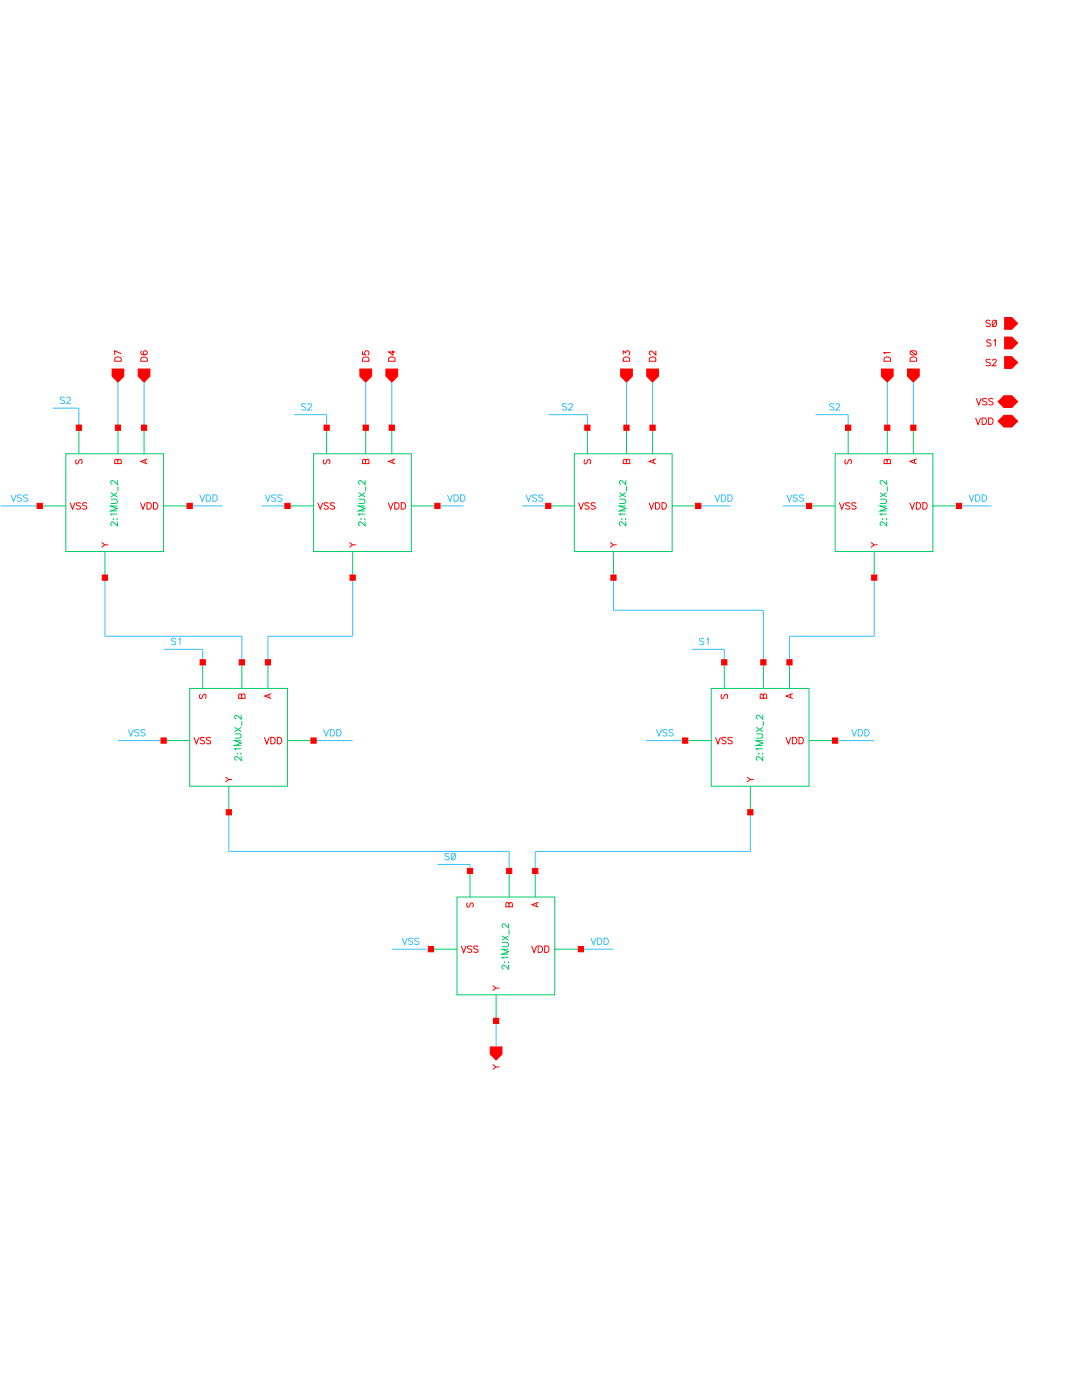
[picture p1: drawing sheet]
<svg xmlns="http://www.w3.org/2000/svg" width="216mm" height="279mm" viewBox="0 0 216 279" stroke-linecap="round" stroke-linejoin="round" font-family="sans-serif">
<g fill="none" stroke="#0c6" stroke-width=".2">
<path d="M13.1 90.6h19.5v19.5h-19.5zM15.7 85.4v5.2M22.1 99.6h.9l.4 .4-.2 .4-1.1 .1M22.1 98.3l1.3 .9M23.4 95.8v.9l-.6-.6-.4-.2-.2 .1-.1 .4 .3 .2M23.4 98.3l-1.3 .9M23.5 97.1v1M23.5 85.4v5.2M28.7 85.4v5.2M62.6 90.6h19.5v19.5h-19.5zM65.2 85.4v5.2M71.5 99.6h1l.3 .4-.1 .4-1.2 .1"/>
<path d="M71.5 98.3l1.3 .9M72.8 98.3l-1.3 .9M72.8 95.8v.9l-.6-.6-.4-.2-.2 .1-.1 .4 .4 .2M73 97.1v1M73 85.4v5.2M78.2 85.4v5.2M114.6 90.6h19.5v19.5h-19.5zM117.2 85.4v5.2M123.6 99.6h.9l.4 .4-.2 .4-1.1 .1M123.6 98.3l1.3 .9M124.9 95.8v.9l-.6-.6-.5-.2-.2 .1v.4l.3 .2M124.9 98.3l-1.3 .9"/>
<path d="M125 97.1v1M125 85.4v5.2M130.2 85.4v5.2M166.6 90.6h19.6v19.5h-19.6zM169.2 85.4v5.2M175.6 99.6h.9l.4 .4-.2 .4-1.1 .1M175.6 98.3l1.3 .9M176.9 98.3l-1.3 .9M176.9 95.8v.9l-.6-.6-.4-.2-.2 .1-.1 .4 .3 .2M177 97.1v1M177 85.4v5.2M182.3 85.4v5.2"/>
<path d="M7.9 101h5.2M20.9 110.1v5.2M22.6 103.5v.1zM23.3 103.5v.1zM23.4 102.6h-1.3l.3 .3M23.4 104.1v.8l-.6-.6-.4-.2-.2 .2-.1 .3 .3 .3M23.4 101h-1.3l1.3 .5-1.3 .5h1.3M32.6 101h5.3M57.4 101h5.2M70.4 110.1v5.2M72 103.5v.1zM72.8 103.5v.1z"/>
<path d="M72.8 104.1v.8l-.6-.6-.4-.2-.2 .2-.1 .3 .4 .3M72.8 102.6h-1.3l.3 .3M72.8 101h-1.3l1.3 .5-1.3 .5h1.3M82.1 101h5.2M109.4 101h5.2M122.4 110.1v5.2M124.1 103.5v.1zM124.8 103.5v.1zM124.9 101h-1.3l1.3 .5-1.3 .5h1.3M124.9 102.6h-1.3l.2 .3M124.9 104.1v.8l-.6-.6-.5-.2-.2 .2v.3l.3 .3M134.1 101h5.2"/>
<path d="M161.4 101h5.2M174.4 110.1v5.2M176.1 103.5v.1zM176.9 103.5v.1zM176.9 101h-1.3l1.3 .5-1.3 .5h1.3M176.9 102.6h-1.3l.3 .3M176.9 104.1v.8l-.6-.6-.4-.2-.2 .2-.1 .3 .3 .3M186.2 101h5.2M37.9 137.4h19.5v19.5h-19.5zM40.4 132.2v5.2M48.3 132.2v5.2M53.5 132.2v5.2"/>
<path d="M141.9 137.4h19.5v19.5h-19.5zM144.5 132.2v5.2M152.3 132.2v5.2M157.5 132.2v5.2M32.6 147.8h5.3M45.7 156.9v5.2M46.8 146.5h1l.3 .3-.2 .5h-1.1M46.8 145.2l1.3 .8M47.3 150.4h.1zM48.1 150.4v.1zM48.1 150.9v.9l-.6-.6-.4-.2-.3 .2v.3l.3 .2M48.1 145.2l-1.3 .8"/>
<path d="M48.1 149.4h-1.3l.3 .3M48.1 147.8h-1.3l1.3 .5-1.3 .5h1.3M48.1 142.7v.8l-.6-.6-.4-.2-.3 .3v.2l.3 .3M48.2 143.9v1M57.4 147.8h5.2M136.7 147.8h5.2M149.7 156.9v5.2M150.9 146.5h.9l.4 .3-.2 .5h-1.1M150.9 145.2l1.3 .8M151.4 150.4v.1zM152.1 150.4v.1zM152.2 145.2l-1.3 .8"/>
<path d="M152.2 147.8h-1.3l1.3 .5-1.3 .5h1.3M152.2 142.7v.8l-.6-.6-.5-.2-.2 .3v.2l.3 .3M152.2 149.4h-1.3l.2 .3M152.2 150.9v.9l-.6-.6-.5-.2-.2 .2v.3l.3 .2M152.3 143.9v1M161.4 147.8h5.2M91.2 179h19.5v19.5h-19.5zM93.8 173.8v5.2M101.6 173.8v5.2M106.8 173.8v5.2M86 189.4h5.2M99 198.5v5.2"/>
<path d="M100.2 188.1h.9l.4 .4-.2 .4h-1.1M100.2 186.8l1.3 .8M100.6 192h.1zM101.4 192v.1zM101.5 184.3v.9l-.7-.7-.4-.1-.2 .2v.3l.3 .2M101.5 186.8l-1.3 .8M101.5 189.4h-1.3l1.3 .5-1.3 .5h1.3M101.5 191.1h-1.3l.2 .3M101.5 192.5v.9l-.7-.6-.4-.2-.2 .1v.4l.3 .2M101.6 185.5v1M110.7 189.4h5.2"/>
</g>
<g fill="none" stroke="#39bfff" stroke-width=".2">
<path d="M12.9 79.4l-.3-.2-.6 .2 .1 .3 .7 .3 .1 .4-.3 .1-.6-.1M13.3 79.6l.3-.4h.2l.3 .3-.2 .4-.6 .6h.8M23.5 76.3v9.1M28.7 76.3v9.1M73 76.3v9.1M78.2 76.3v9.1M125 76.3v9.1M130.2 76.3v9.1M177 76.3v9.1M182.3 76.3v9.1M2.2 98.8l.5 1.3 .5-1.3M4.3 98.9l-.3-.1-.6 .1 .2 .4 .7 .4v.2l-.3 .2-.6-.2"/>
<path d="M5.5 98.9l-.3-.1-.5 .1 .1 .4 .7 .4v.2l-.3 .2-.5-.2M10.5 81.5h5.2v3.9M39.9 98.8l.5 1.3 .5-1.3M41.2 98.8h.4a.69 .69 0 0 1 .5 .6 .69 .69 0 0 1-.5 .7h-.4zM42.5 98.8h.4a.69 .69 0 0 1 .5 .6 .69 .69 0 0 1-.5 .7h-.4zM52.9 98.8l.5 1.3 .5-1.3M55 98.9l-.3-.1-.5 .1 .1 .4 .7 .4v.2l-.3 .2-.5-.2M56.3 98.9l-.3-.1-.6 .1 .1 .4 .8 .4v.2l-.3 .2-.6-.2M58.7 82.8h6.5v2.6M61 80.7a.53 .53 0 0 0-.9 .1l.2 .2 .6 .3 .1 .2v.2l-.3 .1-.5-.1M61.5 80.9l.1-.3 .3-.1 .3 .4-.8 .9h.9M89.3 98.8l.5 1.3 .5-1.3"/>
<path d="M90.6 98.8h.4a.69 .69 0 0 1 .5 .6 .69 .69 0 0 1-.5 .7h-.4zM91.9 98.8h.4a.69 .69 0 0 1 .5 .6 .69 .69 0 0 1-.5 .7h-.4zM105 98.8l.5 1.3 .5-1.3M107.1 98.9l-.3-.1-.6 .1 .1 .4 .8 .4v.2l-.3 .2-.6-.2M108.3 98.9l-.3-.1-.5 .1 .1 .4 .7 .4v.2l-.3 .2-.5-.2M109.4 82.8h7.8v2.6M113.1 80.7l-.4-.2-.5 .2 .1 .3 .6 .3 .2 .2v.2l-.4 .1-.5-.1M113.5 80.9l.1-.3 .4-.1 .2 .4-.8 .9h.9M142.6 98.8l.5 1.3 .5-1.3M143.9 98.8h.5a.69 .69 0 0 1 .4 .6 .69 .69 0 0 1-.4 .7h-.5zM145.2 98.8h.5a.69 .69 0 0 1 .4 .6 .69 .69 0 0 1-.4 .7h-.5zM157 98.8l.5 1.3 .5-1.3"/>
<path d="M159.1 98.9l-.3-.1-.6 .1 .2 .4 .7 .4v.2l-.3 .2-.6-.2M160.4 98.9l-.4-.1-.5 .1 .1 .4 .8 .4v.2l-.4 .2-.5-.2M162.7 82.8h6.5v2.6M166.4 80.7a.54 .54 0 0 0-.9 .1l.2 .2 .6 .3 .1 .2v.2l-.3 .1-.6-.1M166.8 80.9l.1-.3 .4-.1 .3 .4-.8 .9h.8M193.4 98.8l.5 1.3 .5-1.3M194.7 98.8h.4a.69 .69 0 0 1 .5 .6 .69 .69 0 0 1-.5 .7h-.4zM196 98.8h.4a.69 .69 0 0 1 .5 .6 .69 .69 0 0 1-.5 .7h-.4zM.1 101h7.8M20.9 115.3v11.7h27.4v5.2M37.9 101h6.5M52.2 101h5.2"/>
<path d="M70.4 115.3v11.7h-16.9v5.2M87.3 101h5.2M104.2 101h5.2M122.4 115.3v6.5h29.9v10.4M139.3 101h6.5M156.2 101h5.2M174.4 115.3v11.7h-16.9v5.2M191.4 101h6.5M32.6 129.6h7.8v2.6M35.1 127.6l-.3-.2-.6 .2 .1 .3 .8 .4v.2l-.3 .2-.6-.2M35.6 127.6l.3-.2v1.3M138 129.6h6.5v2.6"/>
<path d="M140.4 127.6l-.3-.2-.5 .2 .1 .3 .7 .4v.2l-.3 .2-.5-.2M141 127.6l.3-.2v1.3M23.5 147.8h9.1M25.6 145.6l.5 1.3 .5-1.3M27.7 145.8a.53 .53 0 0 0-.9 0l.2 .3 .7 .4v.2l-.3 .2-.5-.2M29 145.8l-.3-.2-.6 .2 .1 .3 .8 .4v.2l-.3 .2-.6-.2M62.6 147.8h7.8M64.6 145.6l.5 1.3 .5-1.3M65.9 145.6h.4a.7 .7 0 0 1 .5 .6 .7 .7 0 0 1-.5 .7h-.4zM67.2 145.6h.4a.7 .7 0 0 1 .5 .6 .7 .7 0 0 1-.5 .7h-.4zM128.9 147.8h7.8M131 145.6l.5 1.3 .5-1.3"/>
<path d="M133.1 145.8a.53 .53 0 0 0-.9 0l.2 .3 .7 .4v.2l-.3 .2-.6-.2M134.3 145.8l-.3-.2-.5 .2 .1 .3 .7 .4v.2l-.3 .2-.5-.2M166.6 147.8h7.8M170 145.6l.4 1.3 .5-1.3M171.3 145.6h.4a.7 .7 0 0 1 .4 .6 .7 .7 0 0 1-.4 .7h-.4zM172.6 145.6h.4a.7 .7 0 0 1 .4 .6 .7 .7 0 0 1-.4 .7h-.4zM45.7 162.1v7.8h55.9v3.9M87.3 172.5h6.5v1.3M89.6 170.5l-.3-.2-.5 .2 .1 .3 .7 .4v.2l-.3 .2-.5-.2M90.2 170.4a.42 .42 0 0 1 .6 .2l.1 .3a.56 .56 0 0 1-.5 .7 .83 .83 0 0 1-.2-1.2zM90.9 170.3l-.9 1.3M149.7 162.1v7.8h-42.9v3.9"/>
<path d="M78.2 189.4h7.8M80.3 187.2l.5 1.3 .4-1.3M82.4 187.4l-.3-.2-.6 .2 .1 .3 .8 .4v.2l-.3 .2-.6-.2M83.6 187.4l-.3-.2-.6 .2 .2 .3 .7 .4v.2l-.3 .2-.6-.2M115.9 189.4h6.5M117.9 187.2l.5 1.3 .5-1.3M119.2 187.2h.4a.69 .69 0 0 1 .5 .7 .69 .69 0 0 1-.5 .6h-.4zM120.5 187.2h.5a.69 .69 0 0 1 .4 .7 .69 .69 0 0 1-.4 .6h-.5zM99 203.7v5.2"/>
</g>
<g fill="none" stroke="#f00" stroke-width=".2">
<path d="M22.9 71.5a.73 .73 0 0 1 1.3 .2v.4h-1.3zM24.2 70.6l-1.3-.6v.9M28.2 71.5a.73 .73 0 0 1 1.2 .2v.4h-1.3zM28.3 70.1h-.1a.42 .42 0 0 0 .1 .6h.9a.4 .4 0 0 0 .1-.6 .4 .4 0 0 0-.7 .1 .4 .4 0 0 0 .4 .6M72.3 70.1v.6l.6 .1a.46 .46 0 0 1 0-.7 .46 .46 0 0 1 .7 .1 .46 .46 0 0 1-.2 .7M72.4 71.5a.72 .72 0 0 1 1.2 .2v.4h-1.3zM77.6 71.5a.73 .73 0 0 1 1.2 .2v.4h-1.3zM78.4 69.9v1l-.9-.7h1.3M124.4 70.7v-.6l.5 .3a.43 .43 0 0 1 .7-.3 .43 .43 0 0 1-.2 .8M124.4 71.5a.73 .73 0 0 1 1.3 .2v.4h-1.3zM129.6 71.5a.72 .72 0 0 1 1.3 .2v.4h-1.3zM130.9 70v.9l-.7-.7-.4-.1-.2 .1v.4l.3 .2"/>
<path d="M176.5 71.5a.72 .72 0 0 1 1.2 .2v.4h-1.3zM177.7 70.4h-1.3l.2 .3M181.6 70l1.3 .9M181.7 70.2l.5-.2a.56 .56 0 0 1 .7 .5 .71 .71 0 0 1-.7 .4 .71 .71 0 0 1-.6-.5zM181.7 71.5a.73 .73 0 0 1 1.2 .2v.4h-1.3zM194.8 79.5l.5 1.3 .5-1.3M196.9 79.7a.54 .54 0 0 0-.9 .1l.2 .2 .7 .4v.2l-.3 .2-.6-.2M197.6 71.9l-.3-.2-.6 .2 .2 .3 .6 .3 .1 .3-.3 .2-.6-.2M197.6 64.1l-.3-.2-.6 .2 .2 .3 .6 .3 .1 .3-.3 .2-.6-.2M197.7 68l-.3-.2-.5 .2 .1 .3 .7 .4v.2l-.3 .2-.5-.2M198 72l.3-.3h.2l.3 .2-.2 .5-.6 .6h.9M198.1 79.7a.54 .54 0 0 0-.8 .1l.1 .2 .7 .4v.2l-.3 .2-.5-.2"/>
<path d="M198.2 64a.42 .42 0 0 1 .6 .1l.1 .4a.55 .55 0 0 1-.5 .7 .82 .82 0 0 1-.2-1.2zM198.3 68l.3-.2v1.3M198.9 63.9l-.9 1.3M15.3 91.7l-.2 .3 .2 .6 .3-.1 .4-.8h.2l.2 .3-.2 .6M23.5 92l-.2-.3h-.3l-.1 .8h1.3v-.5l-.3-.3-.3 .1-.1 .7M29 91.8v.6M29.4 91.6l-1.3 .5 1.3 .5M64.7 91.7l-.2 .3 .2 .6 .3-.1 .4-.8h.2l.2 .3-.2 .6M72.9 92l-.2-.3h-.3l-.1 .8h1.3v-.5l-.2-.3-.4 .1-.1 .7M78.4 91.8v.6M78.8 91.6l-1.3 .5 1.3 .5M116.7 91.7l-.1 .3 .1 .6 .4-.1 .4-.8h.2l.2 .3-.2 .6"/>
<path d="M125 92l-.1-.3h-.4l-.1 .8h1.3v-.5l-.3-.3-.4 .1v.7M130.4 91.8v.6M130.9 91.6l-1.3 .5 1.3 .5M168.8 91.7l-.2 .3 .2 .6 .3-.1 .4-.8h.2l.2 .3-.2 .6M177 92l-.2-.3h-.3l-.1 .8h1.3v-.5l-.2-.3-.4 .1-.1 .7M182.5 91.8v.6M182.9 91.6l-1.3 .5 1.3 .5M194.7 83.4l.5 1.3 .5-1.3M196 83.4h.4a.69 .69 0 0 1 .5 .7 .69 .69 0 0 1-.5 .6h-.4zM197.3 83.4h.4a.69 .69 0 0 1 .5 .7 .69 .69 0 0 1-.5 .6h-.4zM14 100.3l.5 1.3 .5-1.3M16.1 100.5l-.3-.2-.6 .2 .1 .3 .8 .4v.2l-.3 .2-.6-.2"/>
<path d="M17.3 100.5l-.3-.2-.5 .2 .1 .3 .7 .3v.3l-.3 .2-.5-.2M20.3 108.2l.6 .5M21.6 108.7h-.7l-.6 .5M28 100.3l.5 1.3 .5-1.3M29.3 100.3h.5a.69 .69 0 0 1 .4 .7 .69 .69 0 0 1-.4 .6h-.5zM30.6 100.3h.5a.69 .69 0 0 1 .4 .7 .69 .69 0 0 1-.4 .6h-.5zM63.4 100.3l.5 1.3 .5-1.3M65.5 100.5l-.3-.2-.6 .2 .2 .3 .7 .4v.2l-.3 .2-.6-.2M66.8 100.5l-.4-.2-.5 .2 .1 .3 .8 .4v.2l-.4 .2-.5-.2M69.7 108.2l.6 .5M71 108.7h-.7l-.6 .5M77.5 100.3l.5 1.3 .4-1.3"/>
<path d="M78.8 100.3h.4a.69 .69 0 0 1 .4 .7 .69 .69 0 0 1-.4 .6h-.4zM80.1 100.3h.4a.69 .69 0 0 1 .4 .7 .69 .69 0 0 1-.4 .6h-.4zM115.4 100.3l.5 1.3 .5-1.3M117.6 100.5l-.4-.2-.5 .2 .1 .3 .8 .4v.2l-.4 .2-.5-.2M118.8 100.5l-.3-.2-.6 .2 .1 .3 .8 .4v.2l-.3 .2-.6-.2M121.8 108.2l.6 .5M123.1 108.7h-.7l-.6 .5M129.5 100.3l.5 1.3 .5-1.3M130.8 100.3h.4a.69 .69 0 0 1 .5 .7 .69 .69 0 0 1-.5 .6h-.4zM132.1 100.3h.4a.69 .69 0 0 1 .5 .7 .69 .69 0 0 1-.5 .6h-.4zM167.5 100.3l.5 1.3 .5-1.3M169.6 100.5l-.3-.2-.6 .2 .1 .3 .8 .4v.2l-.3 .2-.6-.2"/>
<path d="M170.8 100.5l-.3-.2-.5 .2 .1 .3 .7 .4v.2l-.3 .2-.5-.2M173.8 108.2l.6 .5M175.1 108.7h-.7l-.6 .5M181.5 100.3l.5 1.3 .5-1.3M182.8 100.3h.5a.69 .69 0 0 1 .4 .7 .69 .69 0 0 1-.4 .6h-.5zM184.1 100.3h.5a.69 .69 0 0 1 .4 .7 .69 .69 0 0 1-.4 .6h-.5zM40 138.6l-.2 .3 .2 .5 .3-.1 .4-.7h.2l.2 .3-.2 .5M48.2 138.8l-.2-.3-.3 .1-.1 .8h1.3v-.6l-.2-.3-.4 .1-.1 .8M53.7 138.6v.6M54.1 138.4l-1.3 .5 1.3 .5M144.1 138.6l-.2 .3 .2 .5 .3-.1 .4-.7h.2l.2 .3-.2 .5M152.3 138.8l-.2-.3-.3 .1-.1 .8h1.3v-.6l-.3-.3-.3 .1-.1 .8"/>
<path d="M157.7 138.6v.6M158.2 138.4l-1.3 .5 1.3 .5M38.7 147.2l.5 1.3 .5-1.3M40.8 147.3a.53 .53 0 0 0-.9 .1l.2 .2 .7 .5v.2l-.3 .2-.6-.2M42 147.3a.53 .53 0 0 0-.8 .1l.1 .2 .7 .5v.2l-.3 .2-.5-.2M45 155.1l.6 .5M46.3 155.6h-.7l-.6 .5M52.7 147.2l.5 1.3 .5-1.3M54 147.2h.5a.7 .7 0 0 1 .4 .6 .7 .7 0 0 1-.4 .7h-.5zM55.3 147.2h.5a.7 .7 0 0 1 .4 .6 .7 .7 0 0 1-.4 .7h-.5zM142.8 147.2l.5 1.3 .5-1.3M144.9 147.3a.53 .53 0 0 0-.9 .1l.1 .2 .8 .5v.2l-.3 .2-.6-.2"/>
<path d="M146.1 147.3a.53 .53 0 0 0-.9 .1l.2 .2 .7 .5v.2l-.3 .2-.6-.2M149.1 155.1l.6 .5M150.4 155.6h-.7l-.6 .5M156.8 147.2l.5 1.3 .5-1.3M158.1 147.2h.4a.7 .7 0 0 1 .5 .6 .7 .7 0 0 1-.5 .7h-.4zM159.4 147.2h.5a.7 .7 0 0 1 .4 .6 .7 .7 0 0 1-.4 .7h-.5zM92 188.8l.5 1.3 .5-1.3M93.3 180.2a.53 .53 0 0 0 .1 .9l.2-.2 .3-.6 .2-.1h.2l.1 .3-.1 .5M94.1 189l-.3-.2-.5 .2 .1 .3 .7 .4v.2l-.3 .2-.5-.2M95.4 189l-.3-.2-.6 .2 .1 .3 .8 .4v.2l-.3 .2-.6-.2M98.3 196.7l.7 .5M99.6 197.2h-.6l-.7 .5"/>
<path d="M101.6 180.4l-.3-.3-.2 .1-.2 .8h1.3v-.6l-.2-.3-.4 .1v.8M106.1 188.8l.5 1.3 .5-1.3M107 180.2v.7M107.4 188.8h.4a.69 .69 0 0 1 .5 .6 .69 .69 0 0 1-.5 .7h-.4zM107.4 180l-1.3 .5 1.3 .5M108.7 188.8h.4a.69 .69 0 0 1 .5 .6 .69 .69 0 0 1-.5 .7h-.4zM98.3 212.4l.7 .5M99.6 212.9h-.6l-.7 .5"/>
</g>
<g fill="#f00" stroke="#f00" stroke-width=".2">
<path d="M22.4 73.6h2.3v1.5l-1.2 1.2-1.1-1.2z"/>
<path d="M27.6 73.6h2.3v1.5l-1.2 1.2-1.1-1.2z"/>
<path d="M28.2 84.8h1.1v1.1h-1.1z"/>
<path d="M23 84.8h1.1v1.1h-1.1z"/>
<path d="M15.2 84.8h1.1v1.1h-1.1z"/>
<path d="M7.4 100.4h1.1v1.1h-1.1z"/>
<path d="M37.3 100.4h1.1v1.1h-1.1z"/>
<path d="M20.4 114.8h1.1v1h-1.1z"/>
<path d="M52.9 131.7h1.1v1h-1.1z"/>
<path d="M47.7 131.7h1.1v1h-1.1z"/>
<path d="M39.9 131.7h1.1v1h-1.1z"/>
<path d="M32.1 147.3h1.1v1h-1.1z"/>
<path d="M62 147.3h1.1v1h-1.1z"/>
<path d="M45.1 161.6h1.1v1h-1.1z"/>
<path d="M71.8 73.6h2.3v1.5l-1.1 1.2-1.2-1.2z"/>
<path d="M77 73.6h2.3v1.5l-1.1 1.2-1.2-1.2z"/>
<path d="M77.7 84.8h1v1.1h-1z"/>
<path d="M72.5 84.8h1v1.1h-1z"/>
<path d="M64.6 84.8h1.1v1.1h-1.1z"/>
<path d="M56.8 100.4h1.1v1.1h-1.1z"/>
<path d="M86.8 100.4h1v1.1h-1z"/>
<path d="M69.8 114.8h1.1v1h-1.1z"/>
<path d="M97.8 208.9h2.4v1.5l-1.2 1.1-1.2-1.1z"/>
<path d="M106.3 173.3h1v1h-1z"/>
<path d="M101.1 173.3h1v1h-1z"/>
<path d="M93.3 173.3h1v1h-1z"/>
<path d="M85.5 188.9h1v1h-1z"/>
<path d="M115.4 188.9h1v1h-1z"/>
<path d="M98.5 203.2h1v1.1h-1z"/>
<path d="M123.8 73.6h2.4v1.5l-1.2 1.2-1.2-1.2z"/>
<path d="M129 73.6h2.4v1.5l-1.2 1.2-1.2-1.2z"/>
<path d="M129.7 84.8h1v1.1h-1z"/>
<path d="M124.5 84.8h1v1.1h-1z"/>
<path d="M116.7 84.8h1v1.1h-1z"/>
<path d="M108.9 100.4h1v1.1h-1z"/>
<path d="M138.8 100.4h1v1.1h-1z"/>
<path d="M121.9 114.8h1v1h-1z"/>
<path d="M157 131.7h1.1v1h-1.1z"/>
<path d="M151.8 131.7h1v1h-1z"/>
<path d="M144 131.7h1v1h-1z"/>
<path d="M136.2 147.3h1v1h-1z"/>
<path d="M166.1 147.3h1.1v1h-1.1z"/>
<path d="M149.2 161.6h1v1h-1z"/>
<path d="M175.9 73.6h2.3v1.5l-1.2 1.2-1.1-1.2z"/>
<path d="M181.1 73.6h2.3v1.5l-1.1 1.2-1.2-1.2z"/>
<path d="M181.7 84.8h1.1v1.1h-1.1z"/>
<path d="M176.5 84.8h1.1v1.1h-1.1z"/>
<path d="M168.7 84.8h1.1v1.1h-1.1z"/>
<path d="M160.9 100.4h1.1v1.1h-1.1z"/>
<path d="M190.8 100.4h1.1v1.1h-1.1z"/>
<path d="M173.9 114.8h1.1v1h-1.1z"/>
<path d="M199.2 80.2l1.1-1.2h1.6l1.2 1.2-1.2 1.1h-1.6z"/>
<path d="M200.3 82.9h1.6l1.2 1.2-1.2 1.1h-1.6l-1.1-1.1z"/>
<path d="M200.5 63.4h1.4l1.2 1.1-1.2 1.2h-1.4z"/>
<path d="M200.5 67.3h1.4l1.2 1.1-1.2 1.2h-1.4z"/>
<path d="M200.5 71.2h1.4l1.2 1.1-1.2 1.2h-1.4z"/>
</g>
</svg>
